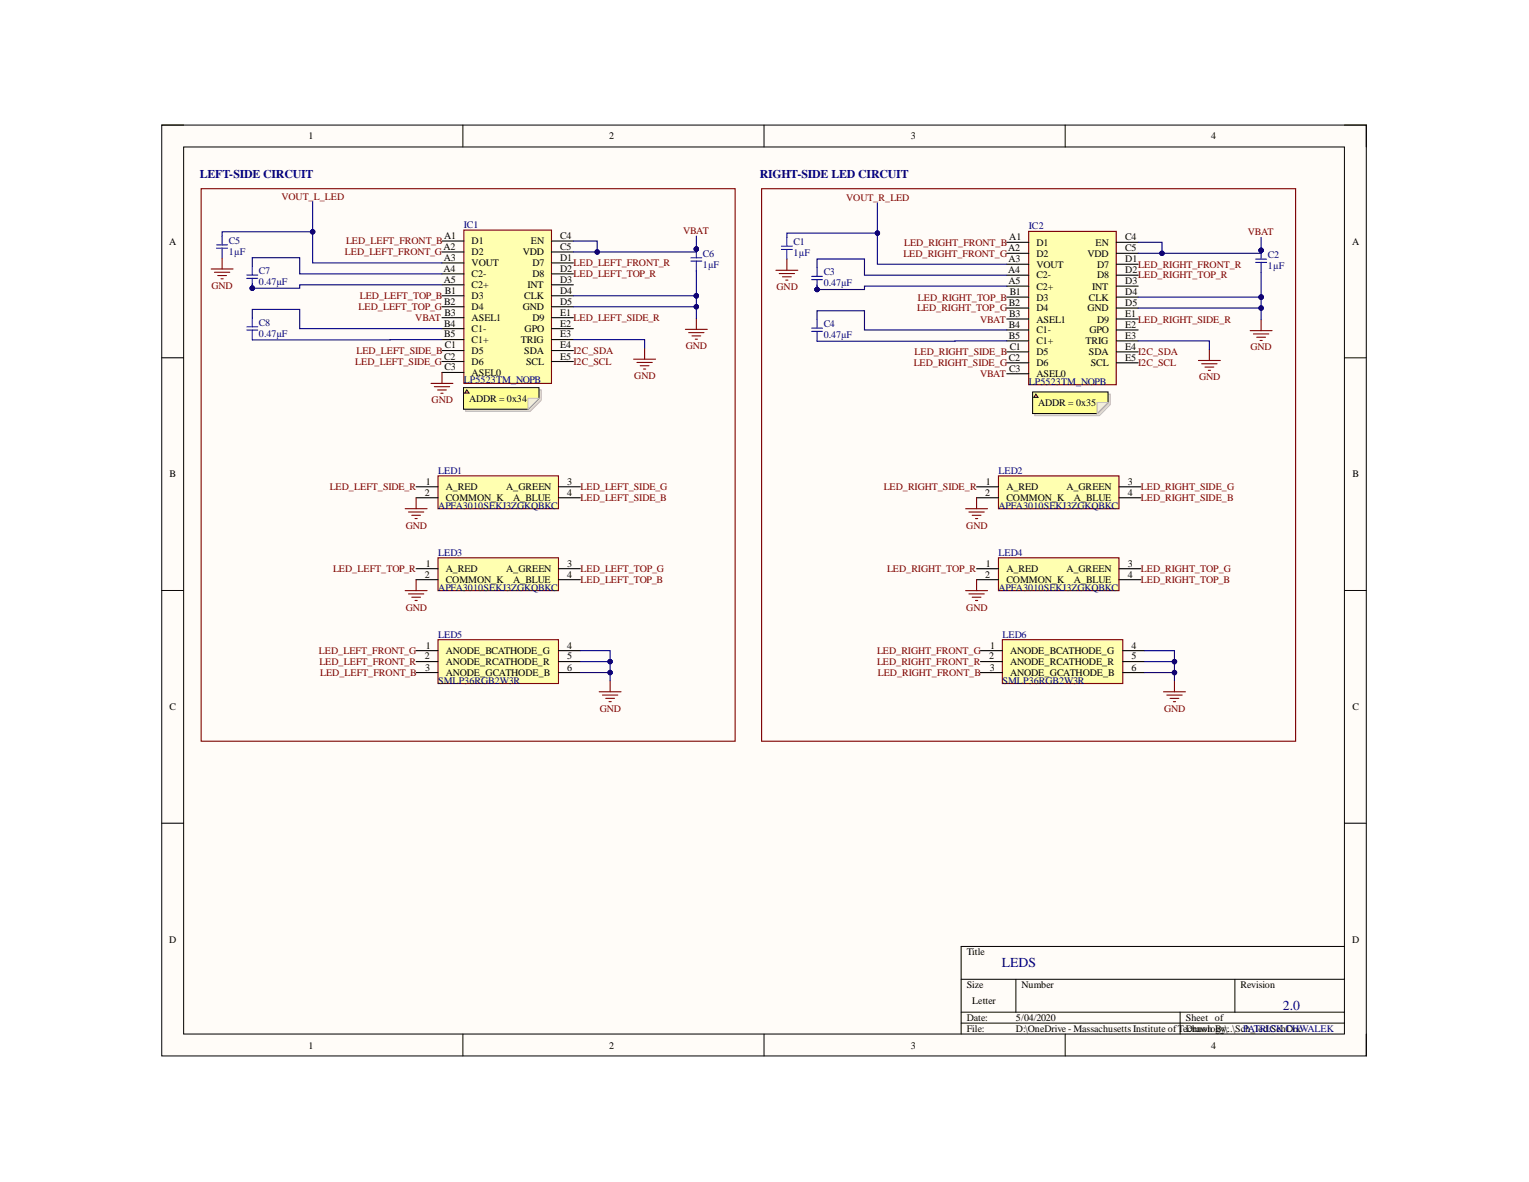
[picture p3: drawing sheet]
<svg xmlns="http://www.w3.org/2000/svg" width="279mm" height="216mm" viewBox="0 0 279 216" stroke-linecap="round" stroke-linejoin="round" font-family="sans-serif">
<defs><g id="words">
<g font-size="2.5" fill="#000080">
<text x="183.1" y="176.6">LEDS</text>
<text x="234.4" y="184.5">2.0</text>
</g>
<g font-size="2.2" fill="#000080">
<text x="36.5" y="32.5">LEFT-SIDE CIRCUIT</text>
<text x="138.9" y="32.5">RIGHT-SIDE LED CIRCUIT</text>
</g>
<g font-size="1.8">
<text x="56.4" y="25.5">1</text>
<text x="111.3" y="25.5">2</text>
<text x="166.4" y="25.5">3</text>
<text x="221.3" y="25.5">4</text>
<text x="30.9" y="44.7">A</text>
<text x="81" y="45.6">A2</text>
<text x="81.1" y="47.7">A3</text>
<text x="81.2" y="43.6">A1</text>
<text x="86.2" y="44.6">D1</text>
<text x="86.2" y="46.7">D2</text>
<text x="95.5" y="46.7">VDD</text>
<text x="97" y="44.6">EN</text>
<text x="102.4" y="43.6">C4</text>
<text x="102.4" y="45.6">C5</text>
<text x="102.4" y="47.7">D1</text>
<text x="184.2" y="45.9">A2</text>
<text x="184.3" y="47.9">A3</text>
<text x="184.4" y="43.9">A1</text>
<text x="189.4" y="44.9">D1</text>
<text x="189.4" y="46.9">D2</text>
<text x="198.7" y="46.9">VDD</text>
<text x="200.2" y="44.9">EN</text>
<text x="205.6" y="43.9">C4</text>
<text x="205.6" y="45.9">C5</text>
<text x="205.6" y="47.9">D1</text>
<text x="247.1" y="44.7">A</text>
<text x="81" y="49.6">A4</text>
<text x="81.1" y="51.7">A5</text>
<text x="81.3" y="53.6">B1</text>
<text x="86.2" y="48.6">VOUT</text>
<text x="86.2" y="50.7">C2-</text>
<text x="86.2" y="52.6">C2+</text>
<text x="96.4" y="52.6">INT</text>
<text x="97.3" y="48.6">D7</text>
<text x="97.3" y="50.7">D8</text>
<text x="102.4" y="49.6">D2</text>
<text x="102.4" y="51.7">D3</text>
<text x="102.4" y="53.6">D4</text>
<text x="184.2" y="49.9">A4</text>
<text x="184.3" y="51.9">A5</text>
<text x="184.5" y="53.9">B1</text>
<text x="189.4" y="48.9">VOUT</text>
<text x="189.4" y="50.9">C2-</text>
<text x="189.4" y="52.9">C2+</text>
<text x="199.6" y="52.9">INT</text>
<text x="200.5" y="48.9">D7</text>
<text x="200.5" y="50.9">D8</text>
<text x="205.6" y="49.9">D2</text>
<text x="205.6" y="51.9">D3</text>
<text x="205.6" y="53.9">D4</text>
<text x="81.2" y="55.7">B2</text>
<text x="81.2" y="59.7">B4</text>
<text x="81.2" y="57.6">B3</text>
<text x="86.2" y="54.7">D3</text>
<text x="86.2" y="56.7">D4</text>
<text x="86.2" y="58.6">ASEL1</text>
<text x="95.5" y="56.7">GND</text>
<text x="95.8" y="54.7">CLK</text>
<text x="97.3" y="58.6">D9</text>
<text x="102.4" y="55.7">D5</text>
<text x="102.4" y="57.6">E1</text>
<text x="102.4" y="59.7">E2</text>
<text x="184.4" y="55.9">B2</text>
<text x="184.4" y="59.9">B4</text>
<text x="184.4" y="57.9">B3</text>
<text x="189.4" y="54.9">D3</text>
<text x="189.4" y="56.9">D4</text>
<text x="189.4" y="58.9">ASEL1</text>
<text x="198.7" y="56.9">GND</text>
<text x="199" y="54.9">CLK</text>
<text x="200.5" y="58.9">D9</text>
<text x="205.6" y="55.9">D5</text>
<text x="205.6" y="57.9">E1</text>
<text x="205.6" y="59.9">E2</text>
<text x="81.2" y="61.6">B5</text>
<text x="81.2" y="65.7">C2</text>
<text x="81.3" y="63.7">C1</text>
<text x="86.2" y="60.7">C1-</text>
<text x="86.2" y="62.6">C1+</text>
<text x="86.2" y="64.7">D5</text>
<text x="95.2" y="62.6">TRIG</text>
<text x="95.8" y="64.7">SDA</text>
<text x="95.9" y="60.7">GPO</text>
<text x="102.4" y="61.6">E3</text>
<text x="102.4" y="63.7">E4</text>
<text x="102.4" y="65.7">E5</text>
<text x="184.4" y="61.9">B5</text>
<text x="184.4" y="65.9">C2</text>
<text x="184.5" y="63.9">C1</text>
<text x="189.4" y="60.9">C1-</text>
<text x="189.4" y="62.9">C1+</text>
<text x="189.4" y="64.9">D5</text>
<text x="198.4" y="62.9">TRIG</text>
<text x="199" y="64.9">SDA</text>
<text x="199.1" y="60.9">GPO</text>
<text x="205.6" y="61.9">E3</text>
<text x="205.6" y="63.9">E4</text>
<text x="205.6" y="65.9">E5</text>
<text x="81.2" y="67.6">C3</text>
<text x="86.2" y="66.6">D6</text>
<text x="86.2" y="68.7">ASEL0</text>
<text x="96.1" y="66.6">SCL</text>
<text x="184.4" y="67.9">C3</text>
<text x="189.4" y="66.9">D6</text>
<text x="189.4" y="68.9">ASEL0</text>
<text x="199.3" y="66.9">SCL</text>
<text x="85.7" y="73.4">ADDR = 0x34</text>
<text x="189.7" y="74.2">ADDR = 0x35</text>
<text x="31" y="87.2">B</text>
<text x="77.8" y="88.6">1</text>
<text x="81.4" y="89.5">A_RED</text>
<text x="92.5" y="89.5">A_GREEN</text>
<text x="103.7" y="88.6">3</text>
<text x="180.2" y="88.6">1</text>
<text x="183.9" y="89.5">A_RED</text>
<text x="194.9" y="89.5">A_GREEN</text>
<text x="206.1" y="88.6">3</text>
<text x="247.1" y="87.2">B</text>
<text x="77.7" y="90.5">2</text>
<text x="81.4" y="91.5">COMMON_K</text>
<text x="93.8" y="91.5">A_BLUE</text>
<text x="103.7" y="90.5">4</text>
<text x="180" y="90.5">2</text>
<text x="183.9" y="91.5">COMMON_K</text>
<text x="196.2" y="91.5">A_BLUE</text>
<text x="206.1" y="90.5">4</text>
<text x="77.7" y="105.5">2</text>
<text x="77.8" y="103.5">1</text>
<text x="81.4" y="104.5">A_RED</text>
<text x="81.4" y="106.5">COMMON_K</text>
<text x="92.5" y="104.5">A_GREEN</text>
<text x="93.8" y="106.5">A_BLUE</text>
<text x="103.7" y="103.5">3</text>
<text x="103.7" y="105.5">4</text>
<text x="180" y="105.5">2</text>
<text x="180.2" y="103.5">1</text>
<text x="183.9" y="104.5">A_RED</text>
<text x="183.9" y="106.5">COMMON_K</text>
<text x="194.9" y="104.5">A_GREEN</text>
<text x="196.2" y="106.5">A_BLUE</text>
<text x="206.1" y="103.5">3</text>
<text x="206.1" y="105.5">4</text>
<text x="77.8" y="118.5">1</text>
<text x="81.4" y="119.5">ANODE_BCATHODE_G</text>
<text x="103.7" y="118.5">4</text>
<text x="180.9" y="118.5">1</text>
<text x="184.6" y="119.5">ANODE_BCATHODE_G</text>
<text x="206.8" y="118.5">4</text>
<text x="77.7" y="120.4">2</text>
<text x="77.7" y="122.5">3</text>
<text x="81.4" y="121.5">ANODE_RCATHODE_R</text>
<text x="81.4" y="123.5">ANODE_GCATHODE_B</text>
<text x="103.7" y="120.4">5</text>
<text x="103.7" y="122.5">6</text>
<text x="180.8" y="120.4">2</text>
<text x="180.8" y="122.5">3</text>
<text x="184.6" y="121.5">ANODE_RCATHODE_R</text>
<text x="184.6" y="123.5">ANODE_GCATHODE_B</text>
<text x="206.8" y="120.4">5</text>
<text x="206.8" y="122.5">6</text>
<text x="31" y="129.7">C</text>
<text x="247.1" y="129.7">C</text>
<text x="30.9" y="172.2">D</text>
<text x="247.1" y="172.2">D</text>
<text x="176.6" y="174.5">Title</text>
<text x="176.6" y="180.5">Size</text>
<text x="177.7" y="183.5">Letter</text>
<text x="186.7" y="180.5">Number</text>
<text x="226.7" y="180.5">Revision</text>
<text x="56.4" y="191.5">1</text>
<text x="111.3" y="191.5">2</text>
<text x="166.4" y="191.5">3</text>
<text x="176.6" y="186.5">Date:</text>
<text x="176.6" y="188.5">File:</text>
<text x="185.7" y="186.5">5/04/2020</text>
<text x="185.7" y="188.5">D:\OneDrive - MassachusettsInstitute ofTechnon gy\..\Sch_led.SchCHWALEK</text>
<text x="216.7" y="186.5">Sheet of</text>
<text x="216.7" y="188.5">DrawloBy:</text>
<text x="221.3" y="191.5">4</text>
</g>
<g font-size="1.8" fill="#800000">
<text x="51.5" y="36.4">VOUT_L_LED</text>
<text x="154.6" y="36.7">VOUT_R_LED</text>
<text x="63" y="46.7">LED_LEFT_FRONT_G</text>
<text x="63.2" y="44.6">LED_LEFT_FRONT_B</text>
<text x="124.8" y="42.7">VBAT</text>
<text x="165.1" y="46.9">LED_RIGHT_FRONT_G</text>
<text x="165.2" y="44.9">LED_RIGHT_FRONT_B</text>
<text x="228" y="43">VBAT</text>
<text x="38.7" y="52.8">GND</text>
<text x="104.8" y="48.6">LED_LEFT_FRONT_R</text>
<text x="104.8" y="50.7">LED_LEFT_TOP_R</text>
<text x="141.9" y="53">GND</text>
<text x="208" y="48.9">LED_RIGHT_FRONT_R</text>
<text x="208" y="50.9">LED_RIGHT_TOP_R</text>
<text x="65.5" y="56.7">LED_LEFT_TOP_G</text>
<text x="65.7" y="54.7">LED_LEFT_TOP_B</text>
<text x="75.9" y="58.6">VBAT</text>
<text x="104.8" y="58.6">LED_LEFT_SIDE_R</text>
<text x="167.6" y="56.9">LED_RIGHT_TOP_G</text>
<text x="167.7" y="54.9">LED_RIGHT_TOP_B</text>
<text x="179.1" y="58.9">VBAT</text>
<text x="208" y="58.9">LED_RIGHT_SIDE_R</text>
<text x="65.1" y="64.7">LED_LEFT_SIDE_B</text>
<text x="104.8" y="64.7">I2C_SDA</text>
<text x="125.3" y="63.8">GND</text>
<text x="167.1" y="64.9">LED_RIGHT_SIDE_B</text>
<text x="208" y="64.9">I2C_SDA</text>
<text x="228.5" y="64">GND</text>
<text x="64.9" y="66.6">LED_LEFT_SIDE_G</text>
<text x="104.8" y="66.6">I2C_SCL</text>
<text x="115.9" y="69.2">GND</text>
<text x="167" y="66.9">LED_RIGHT_SIDE_G</text>
<text x="179.1" y="68.9">VBAT</text>
<text x="208" y="66.9">I2C_SCL</text>
<text x="219.1" y="69.5">GND</text>
<text x="78.9" y="73.7">GND</text>
<text x="60.3" y="89.5">LED_LEFT_SIDE_R</text>
<text x="106.1" y="89.5">LED_LEFT_SIDE_G</text>
<text x="161.5" y="89.5">LED_RIGHT_SIDE_R</text>
<text x="208.5" y="89.5">LED_RIGHT_SIDE_G</text>
<text x="106.1" y="91.5">LED_LEFT_SIDE_B</text>
<text x="208.5" y="91.5">LED_RIGHT_SIDE_B</text>
<text x="74.1" y="96.6">GND</text>
<text x="176.6" y="96.6">GND</text>
<text x="60.9" y="104.5">LED_LEFT_TOP_R</text>
<text x="106.1" y="104.5">LED_LEFT_TOP_G</text>
<text x="106.1" y="106.5">LED_LEFT_TOP_B</text>
<text x="162.1" y="104.5">LED_RIGHT_TOP_R</text>
<text x="208.5" y="104.5">LED_RIGHT_TOP_G</text>
<text x="208.5" y="106.5">LED_RIGHT_TOP_B</text>
<text x="74.1" y="111.5">GND</text>
<text x="176.6" y="111.5">GND</text>
<text x="58.3" y="119.5">LED_LEFT_FRONT_G</text>
<text x="160.3" y="119.5">LED_RIGHT_FRONT_G</text>
<text x="58.4" y="121.5">LED_LEFT_FRONT_R</text>
<text x="58.5" y="123.5">LED_LEFT_FRONT_B</text>
<text x="160.3" y="121.5">LED_RIGHT_FRONT_R</text>
<text x="160.4" y="123.5">LED_RIGHT_FRONT_B</text>
<text x="109.6" y="130">GND</text>
<text x="212.7" y="130">GND</text>
</g>
<g font-size="1.8" fill="#000080">
<text x="84.8" y="41.7">IC1</text>
<text x="188" y="41.9">IC2</text>
<text x="41.8" y="44.6">C5</text>
<text x="41.8" y="46.5">1µF</text>
<text x="128.4" y="46.9">C6</text>
<text x="145" y="44.8">C1</text>
<text x="145" y="46.8">1µF</text>
<text x="231.7" y="47.1">C2</text>
<text x="47.3" y="50">C7</text>
<text x="47.3" y="52.1">0.47µF</text>
<text x="128.4" y="48.9">1µF</text>
<text x="150.5" y="50.3">C3</text>
<text x="150.5" y="52.3">0.47µF</text>
<text x="231.7" y="49.2">1µF</text>
<text x="47.3" y="59.5">C8</text>
<text x="150.5" y="59.7">C4</text>
<text x="47.3" y="61.5">0.47µF</text>
<text x="150.5" y="61.8">0.47µF</text>
<text x="84.8" y="70">LP5523TM_NOPB</text>
<text x="188" y="70.3">LP5523TM_NOPB</text>
<text x="80.1" y="86.5">LED1</text>
<text x="182.5" y="86.5">LED2</text>
<text x="80.1" y="93">APFA3010SEKJ3ZGKQBKC</text>
<text x="182.5" y="93">APFA3010SEKJ3ZGKQBKC</text>
<text x="80.1" y="101.5">LED3</text>
<text x="182.5" y="101.5">LED4</text>
<text x="80.1" y="107.9">APFA3010SEKJ3ZGKQBKC</text>
<text x="182.5" y="107.9">APFA3010SEKJ3ZGKQBKC</text>
<text x="80.1" y="116.5">LED5</text>
<text x="183.2" y="116.5">LED6</text>
<text x="80.1" y="124.8">SMLP36RGB2W3R</text>
<text x="183.2" y="124.8">SMLP36RGB2W3R</text>
<text x="227.2" y="188.5">PATRICK Doc</text>
</g>
</g></defs>
<path d="M29.6 22.8h220.1v170.1h-220.1z" fill-rule="evenodd" fill="#fffcf8"/>
<path d="M29.6 22.8h220.1v170.1h-220.1z" fill="none" stroke="#000" stroke-width=".18"/>
<path d="M33.6 26.8h212.1v162.1h-212.1z" fill-rule="evenodd" fill="#fffcf8"/>
<g fill="none" stroke="#000" stroke-width=".18">
<path d="M29.6 22.8h4M33.6 26.8h212.1v162.1h-212.1zM84.6 22.8v4M139.6 22.8v4M194.6 22.8v4M245.7 22.8h4v4M29.6 65.4h4M245.7 65.4h4M29.6 107.9h4M245.7 107.9h4M29.6 150.4h4M245.7 150.4h4"/>
<path d="M175.6 178.9h70.1M185.6 178.9v6M225.7 178.9v6M245.7 172.9h-70.1v16M84.6 188.9v4M139.6 188.9v4M175.6 184.9h70.1M175.6 186.9h70.1M194.6 188.9v4M215.7 184.9v4M249.7 188.9v4"/>
</g>
<path d="M80 116.8h22.1v8h-22.1z" fill-rule="evenodd" fill="#ffffb0"/>
<path d="M80 116.8h22.1v8h-22.1z" fill="none" stroke="#800000" stroke-width=".2"/>
<path d="M76 118.8h4M102.1 118.8h4M76 120.8h4M76 122.8h4M102.1 120.8h4M102.1 122.8h4" fill="none" stroke="#000" stroke-width=".2"/>
<path d="M183.2 116.8h22v8h-22z" fill-rule="evenodd" fill="#ffffb0"/>
<path d="M183.2 116.8h22v8h-22zM109.5 126.4h4M110.1 127h2.8M110.7 127.6h1.6M111.3 128.2h.4M111.5 124.4v2M212.6 126.4h4M213.2 127h2.8M213.8 127.6h1.6M214.4 128.2h.4M214.6 124.4v2" fill="none" stroke="#800000" stroke-width=".2"/>
<path d="M179.2 118.8h4M205.2 118.8h4M179.2 120.8h4M179.2 122.9h4M205.2 120.8h4M205.2 122.9h4" fill="none" stroke="#000" stroke-width=".2"/>
<path d="M80 86.9h22.1v6h-22.1z" fill-rule="evenodd" fill="#ffffb0"/>
<path d="M80 86.9h22.1v6h-22.1z" fill="none" stroke="#800000" stroke-width=".2"/>
<path d="M76 88.9h4M76 90.9h4M102.1 88.9h4M102.1 90.9h4" fill="none" stroke="#000" stroke-width=".2"/>
<path d="M182.5 101.9h22v6h-22z" fill-rule="evenodd" fill="#ffffb0"/>
<path d="M74 92.9h4M74.6 93.5h2.8M75.2 94.1h1.6M75.8 94.7h.4M76 90.9v2M176.5 107.9h4M177.1 108.5h2.8M177.7 109.1h1.6M178.3 109.7h.4M178.5 105.9v2M182.5 101.9h22v6h-22z" fill="none" stroke="#800000" stroke-width=".2"/>
<path d="M178.5 103.9h4M178.5 105.9h4M204.5 103.9h4M204.5 105.9h4" fill="none" stroke="#000" stroke-width=".2"/>
<path d="M182.5 86.9h22v6h-22z" fill-rule="evenodd" fill="#ffffb0"/>
<path d="M182.5 86.9h22v6h-22z" fill="none" stroke="#800000" stroke-width=".2"/>
<path d="M178.5 88.9h4M178.5 90.9h4M204.5 88.9h4M204.5 90.9h4" fill="none" stroke="#000" stroke-width=".2"/>
<path d="M80 101.9h22.1v6h-22.1z" fill-rule="evenodd" fill="#ffffb0"/>
<path d="M176.5 92.9h4M177.1 93.5h2.8M177.7 94.1h1.6M178.3 94.7h.4M178.5 90.9v2M74 107.9h4M74.6 108.5h2.8M75.2 109.1h1.6M75.8 109.7h.4M76 105.9v2M80 101.9h22.1v6h-22.1z" fill="none" stroke="#800000" stroke-width=".2"/>
<path d="M76 103.9h4M76 105.9h4M102.1 103.9h4M102.1 105.9h4" fill="none" stroke="#000" stroke-width=".2"/>
<path d="M84.8 42h16v28h-16z" fill-rule="evenodd" fill="#ffffb0"/>
<path d="M84.8 42h16v28h-16z" fill="none" stroke="#800000" stroke-width=".2"/>
<g fill="none" stroke="#000" stroke-width=".2">
<path d="M80.8 44h4M80.8 46h4M80.8 48h4M80.8 50h4M80.8 52h4M80.8 54h4M80.8 56h4M80.8 58h4M100.8 44h4M100.8 46h4M100.8 48h4M100.8 50h4"/>
<path d="M100.8 52h4M100.8 54h4M100.8 56h4M100.8 58h4M80.8 60h4M80.8 62h4M80.8 64h4M80.8 66h4M80.8 68h4M100.8 60h4M100.8 62h4M100.8 64h4"/>
<path d="M100.8 66h4"/>
</g>
<circle cx="127.2" cy="45.5" r=".4" fill="#000080"/>
<circle cx="127.2" cy="45.5" r=".4" fill="none" stroke="#000080" stroke-width=".18"/>
<circle cx="127.2" cy="45.5" r=".4" fill="#000080"/>
<circle cx="127.2" cy="45.5" r=".4" fill="none" stroke="#000080" stroke-width=".18"/>
<path d="M45.1 59.7h2M46.1 58.1v1.6M126.2 47.1h2M126.2 47.7h2M127.2 45.5v1.6M127.2 47.7v1.8M45.1 60.3h2M46.1 60.3v1.8" fill="none" stroke="#00f" stroke-width=".2"/>
<path d="M127.2 58.2v2M115.8 65.6h4M116.4 66.2h2.8M117 66.8h1.6M117.6 67.4h.4M117.8 63.6v2M125.2 60.2h4M125.8 60.8h2.8M126.4 61.4h1.6M127 62h.4" fill="none" stroke="#800000" stroke-width=".2"/>
<circle cx="46.1" cy="52.6" r=".4" fill="#000080"/>
<circle cx="46.1" cy="52.6" r=".4" fill="none" stroke="#000080" stroke-width=".18"/>
<circle cx="46.1" cy="52.6" r=".4" fill="#000080"/>
<circle cx="46.1" cy="52.6" r=".4" fill="none" stroke="#000080" stroke-width=".18"/>
<path d="M39.6 44.7h2M39.6 45.3h2M40.6 43.1v1.6M40.6 45.3v1.8M45.1 50.2h2M45.1 50.8h2M46.1 48.6v1.6M46.1 50.8v1.8M148.3 59.9h2M149.3 58.3v1.6M148.3 60.5h2M149.3 60.5v1.8" fill="none" stroke="#00f" stroke-width=".2"/>
<path d="M38.6 49.1h4M39.2 49.7h2.8M39.8 50.3h1.6M40.4 50.9h.4M40.6 47.1v2" fill="none" stroke="#800000" stroke-width=".2"/>
<circle cx="149.3" cy="52.9" r=".4" fill="#000080"/>
<circle cx="149.3" cy="52.9" r=".4" fill="none" stroke="#000080" stroke-width=".18"/>
<circle cx="149.3" cy="52.9" r=".4" fill="#000080"/>
<circle cx="149.3" cy="52.9" r=".4" fill="none" stroke="#000080" stroke-width=".18"/>
<path d="M142.8 45h2M142.8 45.6h2M143.8 43.4v1.6M143.8 45.6v1.8M148.3 50.5h2M148.3 51.1h2M149.3 48.9v1.6M149.3 51.1v1.8" fill="none" stroke="#00f" stroke-width=".2"/>
<path d="M141.8 49.4h4M142.4 50h2.8M143 50.6h1.6M143.6 51.2h.4M143.8 47.4v2" fill="none" stroke="#800000" stroke-width=".2"/>
<circle cx="230.4" cy="45.7" r=".4" fill="#000080"/>
<circle cx="230.4" cy="45.7" r=".4" fill="none" stroke="#000080" stroke-width=".18"/>
<circle cx="230.4" cy="45.7" r=".4" fill="#000080"/>
<circle cx="230.4" cy="45.7" r=".4" fill="none" stroke="#000080" stroke-width=".18"/>
<path d="M229.4 47.3h2.1M229.4 47.9h2.1M230.4 45.7v1.6M230.4 47.9v1.8" fill="none" stroke="#00f" stroke-width=".2"/>
<path d="M230.4 58.4v2M219 65.8h4M219.6 66.4h2.8M220.2 67h1.6M220.8 67.6h.4M221 63.8v2M228.4 60.4h4.1M229 61h2.9M229.7 61.6h1.5M230.3 62.2h.3" fill="none" stroke="#800000" stroke-width=".2"/>
<path d="M188 42.3h16v28h-16z" fill-rule="evenodd" fill="#ffffb0"/>
<path d="M188 42.3h16v28h-16zM78.8 70h4M79.4 70.6h2.8M80 71.2h1.6M80.6 71.8h.4M80.8 68v2" fill="none" stroke="#800000" stroke-width=".2"/>
<g fill="none" stroke="#000" stroke-width=".2">
<path d="M184 44.3h4M184 46.3h4M184 48.3h4M184 50.3h4M184 52.3h4M184 54.3h4M184 56.3h4M184 58.3h4M204 44.3h4M204 46.3h4M204 48.3h4M204 50.3h4"/>
<path d="M204 52.3h4M204 54.3h4M204 56.3h4M204 58.3h4M184 60.3h4M184 62.3h4M184 64.3h4M184 66.3h4M184 68.3h4M204 60.3h4M204 62.3h4M204 64.3h4"/>
<path d="M204 66.3h4"/>
</g>
<path d="M106.1 122.8h5.4v1.6" fill="none" stroke="#000080" stroke-width=".2"/>
<circle cx="111.5" cy="122.8" r=".4" fill="#000080"/>
<circle cx="111.5" cy="122.8" r=".4" fill="none" stroke="#000080" stroke-width=".18"/>
<path d="M106.1 120.8h5.4" fill="none" stroke="#000080" stroke-width=".2"/>
<circle cx="111.5" cy="120.8" r=".4" fill="#000080"/>
<circle cx="111.5" cy="120.8" r=".4" fill="none" stroke="#000080" stroke-width=".18"/>
<path d="M209.2 122.9h5.4v1.5" fill="none" stroke="#000080" stroke-width=".2"/>
<circle cx="214.6" cy="122.8" r=".4" fill="#000080"/>
<circle cx="214.6" cy="122.8" r=".4" fill="none" stroke="#000080" stroke-width=".18"/>
<path d="M209.2 120.8h5.4" fill="none" stroke="#000080" stroke-width=".2"/>
<circle cx="214.6" cy="120.8" r=".4" fill="#000080"/>
<circle cx="214.6" cy="120.8" r=".4" fill="none" stroke="#000080" stroke-width=".18"/>
<path d="M209.2 118.8h5.4v4.1" fill="none" stroke="#000080" stroke-width=".2"/>
<circle cx="214.6" cy="120.8" r=".4" fill="#000080"/>
<circle cx="214.6" cy="120.8" r=".4" fill="none" stroke="#000080" stroke-width=".18"/>
<circle cx="214.6" cy="122.8" r=".4" fill="#000080"/>
<circle cx="214.6" cy="122.8" r=".4" fill="none" stroke="#000080" stroke-width=".18"/>
<path d="M106.1 118.8h5.4v4" fill="none" stroke="#000080" stroke-width=".2"/>
<circle cx="111.5" cy="120.8" r=".4" fill="#000080"/>
<circle cx="111.5" cy="120.8" r=".4" fill="none" stroke="#000080" stroke-width=".18"/>
<circle cx="111.5" cy="122.8" r=".4" fill="#000080"/>
<circle cx="111.5" cy="122.8" r=".4" fill="none" stroke="#000080" stroke-width=".18"/>
<path d="M104.8 44h4.3v2" fill="none" stroke="#000080" stroke-width=".2"/>
<circle cx="109.1" cy="46" r=".4" fill="#000080"/>
<circle cx="109.1" cy="46" r=".4" fill="none" stroke="#000080" stroke-width=".18"/>
<path d="M127.2 49.5v4.5M104.8 62h13v1.6" fill="none" stroke="#000080" stroke-width=".2"/>
<circle cx="127.2" cy="54" r=".4" fill="#000080"/>
<circle cx="127.2" cy="54" r=".4" fill="none" stroke="#000080" stroke-width=".18"/>
<path d="M104.8 54h22.4" fill="none" stroke="#000080" stroke-width=".2"/>
<circle cx="127.2" cy="54" r=".4" fill="#000080"/>
<circle cx="127.2" cy="54" r=".4" fill="none" stroke="#000080" stroke-width=".18"/>
<path d="M127.2 56v2.2" fill="none" stroke="#000080" stroke-width=".2"/>
<circle cx="127.2" cy="56" r=".4" fill="#000080"/>
<circle cx="127.2" cy="56" r=".4" fill="none" stroke="#000080" stroke-width=".18"/>
<path d="M127.2 54v2h-22.4" fill="none" stroke="#000080" stroke-width=".2"/>
<circle cx="127.2" cy="56" r=".4" fill="#000080"/>
<circle cx="127.2" cy="56" r=".4" fill="none" stroke="#000080" stroke-width=".18"/>
<circle cx="127.2" cy="54" r=".4" fill="#000080"/>
<circle cx="127.2" cy="54" r=".4" fill="none" stroke="#000080" stroke-width=".18"/>
<path d="M46.1 58.1v-1.6h8.7v3.5h26M46.1 51.9v.7h8.7v-.6h26M80.8 62l-34.7 .1" fill="none" stroke="#000080" stroke-width=".2"/>
<circle cx="46.1" cy="52.6" r=".4" fill="#000080"/>
<circle cx="46.1" cy="52.6" r=".4" fill="none" stroke="#000080" stroke-width=".18"/>
<path d="M57.1 36.8v5.5h-16.5v.8M46.1 48.6v-1.5h8.7v2.9h26" fill="none" stroke="#000080" stroke-width=".2"/>
<circle cx="57.1" cy="42.3" r=".4" fill="#000080"/>
<circle cx="57.1" cy="42.3" r=".4" fill="none" stroke="#000080" stroke-width=".18"/>
<path d="M57.1 42.3v5.7h23.7" fill="none" stroke="#000080" stroke-width=".2"/>
<circle cx="57.1" cy="42.3" r=".4" fill="#000080"/>
<circle cx="57.1" cy="42.3" r=".4" fill="none" stroke="#000080" stroke-width=".18"/>
<path d="M149.3 58.3v-1.5h8.7v3.5h26M149.3 52.1v.8h8.7v-.6h26M184 62.3h-34.7" fill="none" stroke="#000080" stroke-width=".2"/>
<circle cx="149.3" cy="52.9" r=".4" fill="#000080"/>
<circle cx="149.3" cy="52.9" r=".4" fill="none" stroke="#000080" stroke-width=".18"/>
<path d="M160.3 37.1v5.5h-16.5v.8M149.3 48.9v-1.6h8.7v3h26" fill="none" stroke="#000080" stroke-width=".2"/>
<circle cx="160.3" cy="42.6" r=".4" fill="#000080"/>
<circle cx="160.3" cy="42.6" r=".4" fill="none" stroke="#000080" stroke-width=".18"/>
<path d="M160.3 42.6v5.7h23.7" fill="none" stroke="#000080" stroke-width=".2"/>
<circle cx="160.3" cy="42.6" r=".4" fill="#000080"/>
<circle cx="160.3" cy="42.6" r=".4" fill="none" stroke="#000080" stroke-width=".18"/>
<path d="M208 44.3h4.3v2" fill="none" stroke="#000080" stroke-width=".2"/>
<circle cx="212.3" cy="46.3" r=".4" fill="#000080"/>
<circle cx="212.3" cy="46.3" r=".4" fill="none" stroke="#000080" stroke-width=".18"/>
<path d="M230.4 49.7v4.6M208 62.3h13v1.5" fill="none" stroke="#000080" stroke-width=".2"/>
<circle cx="230.4" cy="54.3" r=".4" fill="#000080"/>
<circle cx="230.4" cy="54.3" r=".4" fill="none" stroke="#000080" stroke-width=".18"/>
<path d="M208 54.3h22.4" fill="none" stroke="#000080" stroke-width=".2"/>
<circle cx="230.4" cy="54.3" r=".4" fill="#000080"/>
<circle cx="230.4" cy="54.3" r=".4" fill="none" stroke="#000080" stroke-width=".18"/>
<path d="M230.4 56.3v2.1" fill="none" stroke="#000080" stroke-width=".2"/>
<circle cx="230.4" cy="56.3" r=".4" fill="#000080"/>
<circle cx="230.4" cy="56.3" r=".4" fill="none" stroke="#000080" stroke-width=".18"/>
<path d="M230.4 54.3v2h-22.4" fill="none" stroke="#000080" stroke-width=".2"/>
<circle cx="230.4" cy="56.3" r=".4" fill="#000080"/>
<circle cx="230.4" cy="56.3" r=".4" fill="none" stroke="#000080" stroke-width=".18"/>
<circle cx="230.4" cy="54.3" r=".4" fill="#000080"/>
<circle cx="230.4" cy="54.3" r=".4" fill="none" stroke="#000080" stroke-width=".18"/>
<path d="M230.4 43.4v2.9h-22.4" fill="none" stroke="#000080" stroke-width=".2"/>
<circle cx="212.3" cy="46.3" r=".4" fill="#000080"/>
<circle cx="212.3" cy="46.3" r=".4" fill="none" stroke="#000080" stroke-width=".18"/>
<circle cx="230.4" cy="45.7" r=".4" fill="#000080"/>
<circle cx="230.4" cy="45.7" r=".4" fill="none" stroke="#000080" stroke-width=".18"/>
<path d="M127.2 43.1v2.9h-22.4" fill="none" stroke="#000080" stroke-width=".2"/>
<circle cx="109.1" cy="46" r=".4" fill="#000080"/>
<circle cx="109.1" cy="46" r=".4" fill="none" stroke="#000080" stroke-width=".18"/>
<circle cx="127.2" cy="45.5" r=".4" fill="#000080"/>
<circle cx="127.2" cy="45.5" r=".4" fill="none" stroke="#000080" stroke-width=".18"/>
<path d="M189.1 72h13.8v1.9l-2 2h-11.8z" fill-rule="evenodd" fill="#e0ddd7"/>
<path d="M189.1 72h13.8v1.9l-2 2h-11.8z" fill="none" stroke="#bfbdba" stroke-width=".18"/>
<path d="M188.7 71.6h13.8v1.9l-2 2h-11.8z" fill-rule="evenodd" fill="#ffff96"/>
<path d="M188.7 71.6h13.8v1.9l-2 2h-11.8z" fill="none" stroke="#000" stroke-width=".18"/>
<path d="M200.5 73.5h2l-2 2z" fill="#f2f0d8"/>
<path d="M200.5 73.5h2l-2 2z" fill="none" stroke="#bfbdba" stroke-width=".18"/>
<path d="M189.3 72l.4 .6h-.8z" fill="#ffcc78"/>
<path d="M189.3 72l.4 .6h-.8z" fill="none" stroke="#300" stroke-width=".18"/>
<path d="M85.1 71.2h13.8v1.9l-2 2h-11.8z" fill-rule="evenodd" fill="#e0ddd7"/>
<path d="M85.1 71.2h13.8v1.9l-2 2h-11.8z" fill="none" stroke="#bfbdba" stroke-width=".18"/>
<path d="M84.7 70.8h13.8v1.9l-2 2h-11.8z" fill-rule="evenodd" fill="#ffff96"/>
<path d="M84.7 70.8h13.8v1.9l-2 2h-11.8z" fill="none" stroke="#000" stroke-width=".18"/>
<path d="M96.5 72.7h2l-2 2z" fill="#f2f0d8"/>
<path d="M96.5 72.7h2l-2 2z" fill="none" stroke="#bfbdba" stroke-width=".18"/>
<path d="M85.3 71.2l.4 .6h-.8z" fill="#ffcc78"/>
<path d="M85.3 71.2l.4 .6h-.8z" fill="none" stroke="#300" stroke-width=".18"/>
<path d="M36.8 34.5h97.5v100.9h-97.5zM139.2 34.5h97.6v100.9h-97.6z" fill="none" stroke="#800000" stroke-width=".2"/>
<use href="#words"/>
</svg>
